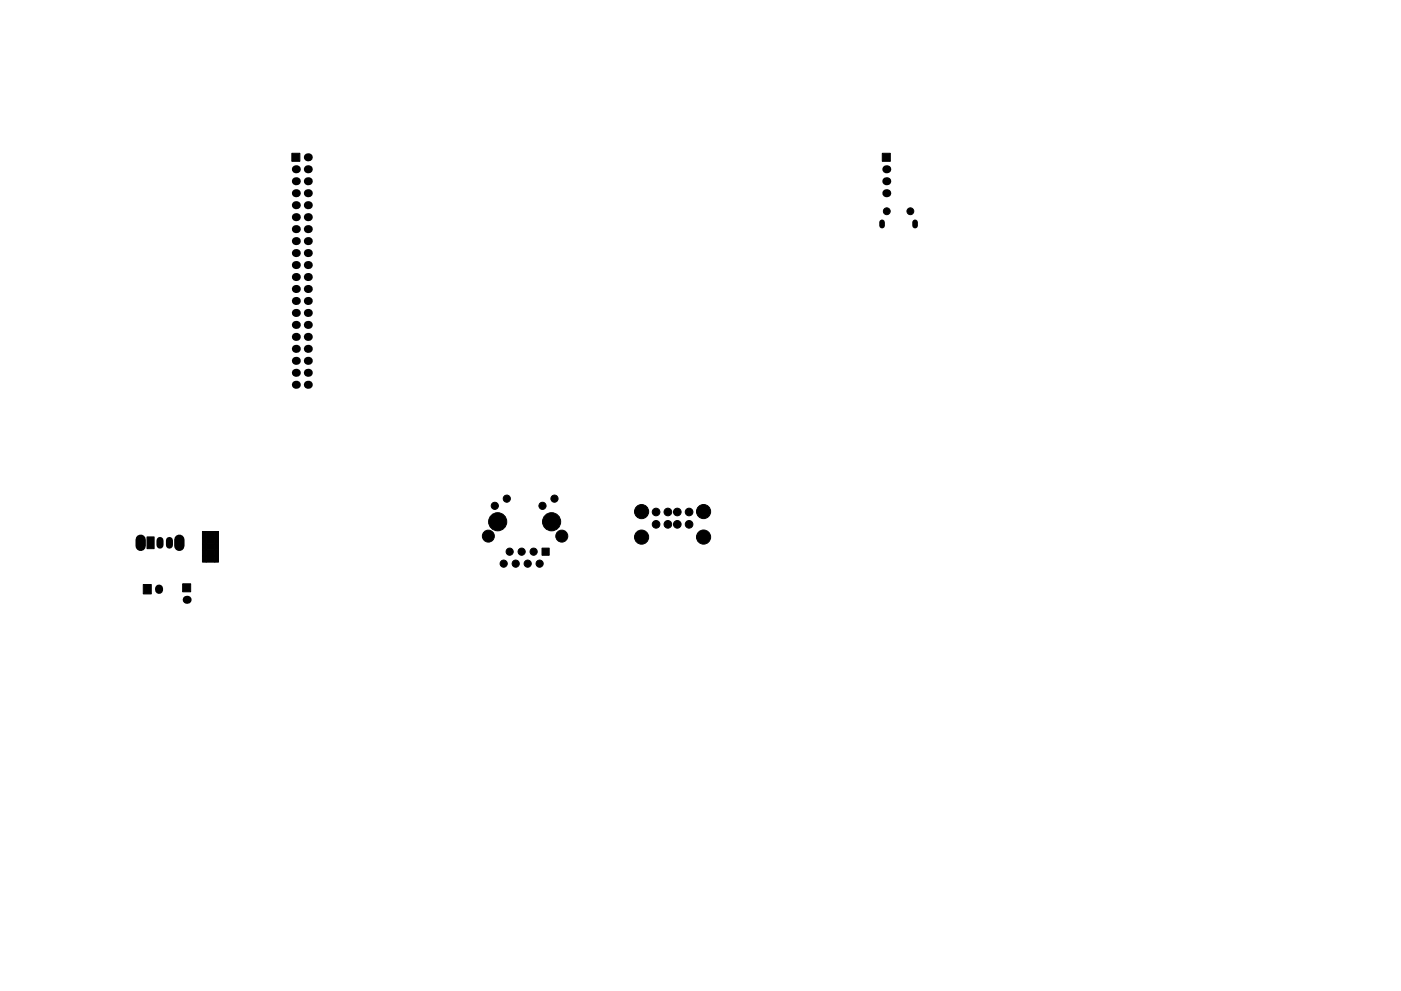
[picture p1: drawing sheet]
<svg xmlns="http://www.w3.org/2000/svg" width="297mm" height="210mm" viewBox="0 0 297 210" stroke-linecap="round" stroke-linejoin="round" font-family="sans-serif">
<g fill="#000" stroke="#000" stroke-width=".21">
<path d="M61.9 32.5h1.7v1.7h-1.7zM187.1 32.5h1.7v1.7h-1.7zM31.2 113.9h1.5v2.5h-1.5zM42.9 112.8h.8v1.3h-.8zM42.9 114.1h.8v1.3h-.8zM42.9 115.4h.8v1.3h-.8zM42.9 116.7h.8v1.3h-.8zM42.9 118h.8v1.3h-.8zM43.7 118h1.8v1.3h-1.8zM43.7 116.7h1.8v1.3h-1.8zM43.7 112.8h1.8v1.3h-1.8zM43.7 114.1h1.8v1.3h-1.8z"/>
<path d="M43.7 115.4h1.8v1.3h-1.8zM45.5 112.8h.8v1.3h-.8zM45.5 118h.8v1.3h-.8zM45.5 116.7h.8v1.3h-.8zM45.5 115.4h.8v1.3h-.8zM45.5 114.1h.8v1.3h-.8zM114.9 116.3h1.5v1.5h-1.5zM30.4 124h1.7v2h-1.7zM38.7 123.9h1.7v1.7h-1.7z"/>
<circle cx="188" cy="44.8" r=".73"/>
<circle cx="193" cy="44.8" r=".73"/>
<circle cx="103.5" cy="113.7" r="1.27"/>
<circle cx="104.9" cy="107.3" r=".76"/>
<circle cx="105.5" cy="110.7" r="1.92"/>
<circle cx="106.8" cy="119.6" r=".76"/>
<circle cx="107.4" cy="105.8" r=".76"/>
<circle cx="108.1" cy="117" r=".76"/>
<circle cx="109.3" cy="119.6" r=".76"/>
<circle cx="110.6" cy="117" r=".76"/>
<circle cx="111.9" cy="119.6" r=".76"/>
<circle cx="113.1" cy="117" r=".76"/>
<circle cx="114.4" cy="119.6" r=".76"/>
<circle cx="115" cy="107.3" r=".76"/>
<circle cx="116.9" cy="110.7" r="1.92"/>
<circle cx="117.6" cy="105.8" r=".76"/>
<circle cx="119.1" cy="113.7" r="1.27"/>
<circle cx="136" cy="114" r="1.5"/>
<circle cx="136" cy="108.5" r="1.5"/>
<circle cx="139.1" cy="108.6" r=".81"/>
<circle cx="139.1" cy="111.2" r=".81"/>
<circle cx="141.6" cy="108.6" r=".81"/>
<circle cx="141.6" cy="111.2" r=".81"/>
<circle cx="143.6" cy="111.2" r=".81"/>
<circle cx="143.6" cy="108.6" r=".81"/>
<circle cx="146.1" cy="111.2" r=".81"/>
<circle cx="146.1" cy="108.6" r=".81"/>
<circle cx="149.2" cy="108.5" r="1.5"/>
<circle cx="149.2" cy="113.9" r="1.5"/>
</g>
<g fill="#000">
<circle cx="62.7" cy="38.5" r=".85"/>
<circle cx="62.7" cy="35.9" r=".85"/>
<circle cx="65.3" cy="33.4" r=".85"/>
<circle cx="65.3" cy="38.5" r=".85"/>
<circle cx="65.3" cy="35.9" r=".85"/>
<circle cx="187.9" cy="38.5" r=".85"/>
<circle cx="187.9" cy="35.9" r=".85"/>
<circle cx="62.7" cy="53.7" r=".85"/>
<circle cx="62.7" cy="43.5" r=".85"/>
<circle cx="62.7" cy="58.8" r=".85"/>
<circle cx="62.7" cy="56.2" r=".85"/>
<circle cx="62.7" cy="41" r=".85"/>
<circle cx="62.7" cy="46.1" r=".85"/>
<circle cx="62.7" cy="48.6" r=".85"/>
<circle cx="62.7" cy="51.2" r=".85"/>
<circle cx="65.3" cy="41" r=".85"/>
<circle cx="65.3" cy="46.1" r=".85"/>
<circle cx="65.3" cy="56.2" r=".85"/>
<circle cx="65.3" cy="48.6" r=".85"/>
<circle cx="65.3" cy="51.2" r=".85"/>
<circle cx="65.3" cy="58.8" r=".85"/>
<circle cx="65.3" cy="43.5" r=".85"/>
<circle cx="65.3" cy="53.7" r=".85"/>
<circle cx="187.9" cy="41" r=".85"/>
<circle cx="62.7" cy="74" r=".85"/>
<circle cx="62.7" cy="63.9" r=".85"/>
<circle cx="62.7" cy="76.6" r=".85"/>
<circle cx="62.7" cy="61.3" r=".85"/>
<circle cx="62.7" cy="66.4" r=".85"/>
<circle cx="62.7" cy="71.5" r=".85"/>
<circle cx="62.7" cy="79.1" r=".85"/>
<circle cx="62.7" cy="68.9" r=".85"/>
<circle cx="65.3" cy="71.5" r=".85"/>
<circle cx="65.3" cy="63.9" r=".85"/>
<circle cx="65.3" cy="74" r=".85"/>
<circle cx="65.3" cy="61.3" r=".85"/>
<circle cx="65.3" cy="76.6" r=".85"/>
<circle cx="65.3" cy="66.4" r=".85"/>
<circle cx="65.3" cy="68.9" r=".85"/>
<circle cx="65.3" cy="79.1" r=".85"/>
<circle cx="62.7" cy="81.6" r=".85"/>
<circle cx="65.3" cy="81.6" r=".85"/>
<circle cx="39.6" cy="127.3" r=".85"/>
</g>
<path d="M33.9 114.7v1M35.9 114.7v1" fill="none" stroke="#000" stroke-width="1.5"/>
<path d="M29.8 114.5v1.3M38 114.5v1.3" fill="none" stroke="#000" stroke-width="2.2"/>
<path d="M33.7 124.9v.3" fill="none" stroke="#000" stroke-width="1.7"/>
<path d="M187 47.2v.7M194 47.2v.7" fill="none" stroke="#000" stroke-width="1.2"/>
</svg>
